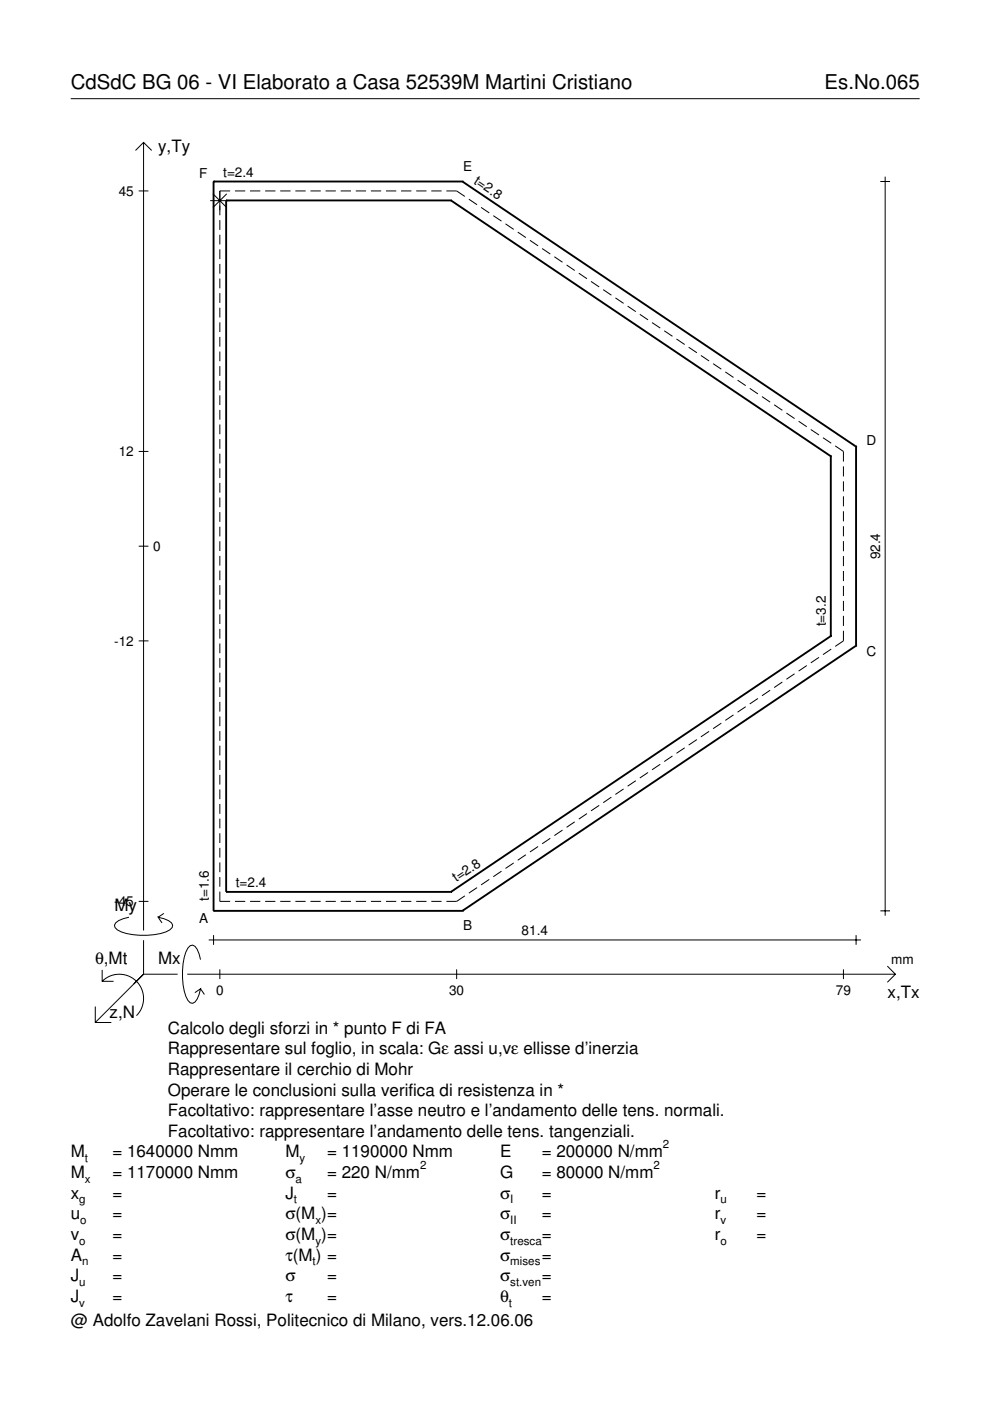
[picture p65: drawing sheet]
<svg xmlns="http://www.w3.org/2000/svg" width="210mm" height="297mm" viewBox="0 0 210 297" stroke-linecap="round" stroke-linejoin="round" font-family="sans-serif">
<defs><g id="words">
<g font-size="4.3">
<text x="15" y="18.9">CdSdC BG 06 - VI Elaborato a Casa 52539M Martini Cristiano</text>
<text x="174.8" y="18.9">Es.No.065</text>
</g>
<g font-size="3.6">
<text x="33.5" y="32.3">y,Ty</text>
<text x="24.3" y="193.2">My</text>
<text x="20.1" y="204.5">θ,Mt</text>
<text x="33.5" y="204.5">Mx</text>
<text x="23.2" y="215.8">z,N</text>
<text x="188.2" y="211.7">x,Tx</text>
<text x="35.6" y="219.2">Calcolo degli sforzi in * punto F di FA</text>
<text x="35.6" y="227.9">Rappresentare il cerchio di Mohr</text>
<text x="35.6" y="223.5">Rappresentare sul foglio, in scala: Gε assi u,vε ellisse d’inerzia</text>
<text x="35.6" y="232.3">Operare le conclusioni sulla verifica di resistenza in *</text>
<text x="35.6" y="236.7">Facoltativo: rappresentare l’asse neutro e l’andamento delle tens. normali.</text>
<text x="15" y="245.4">M</text>
<text x="23.8" y="245.4">= 1640000 Nmm</text>
<text x="35.6" y="241">Facoltativo: rappresentare l’andamento delle tens. tangenziali.</text>
<text x="60.5" y="245.4">M</text>
<text x="69.3" y="245.4">= 1190000 Nmm</text>
<text x="106" y="245.4">E</text>
<text x="114.9" y="245.4">= 200000 N/mm</text>
<text x="15" y="249.8">M</text>
<text x="23.8" y="249.8">= 1170000 Nmm</text>
<text x="60.5" y="249.8">σ</text>
<text x="69.3" y="249.8">= 220 N/mm</text>
<text x="106" y="249.8">G</text>
<text x="114.9" y="249.8">= 80000 N/mm</text>
<text x="15" y="254.2">x</text>
<text x="23.8" y="254.2">=</text>
<text x="60.5" y="254.2">J</text>
<text x="69.3" y="254.2">=</text>
<text x="106" y="254.2">σ</text>
<text x="114.9" y="254.2">=</text>
<text x="151.5" y="254.2">r</text>
<text x="160.4" y="254.2">=</text>
<text x="15" y="258.5">u</text>
<text x="15" y="262.9">v</text>
<text x="23.8" y="258.5">=</text>
<text x="23.8" y="262.9">=</text>
<text x="60.5" y="262.9">σ(M )=</text>
<text x="60.5" y="258.5">σ(M )=</text>
<text x="106" y="258.5">σ</text>
<text x="106" y="262.9">σ</text>
<text x="114.9" y="258.5">=</text>
<text x="114.9" y="262.9">=</text>
<text x="151.5" y="258.5">r</text>
<text x="151.5" y="262.9">r</text>
<text x="160.4" y="258.5">=</text>
<text x="160.4" y="262.9">=</text>
<text x="15" y="267.3">A</text>
<text x="23.8" y="267.3">=</text>
<text x="60.5" y="267.3">τ(M ) =</text>
<text x="106" y="267.3">σ</text>
<text x="114.9" y="267.3">=</text>
<text x="15" y="271.7">J</text>
<text x="23.8" y="271.7">=</text>
<text x="60.5" y="271.7">σ</text>
<text x="69.3" y="271.7">=</text>
<text x="106" y="271.7">σ</text>
<text x="114.9" y="271.7">=</text>
<text x="15" y="276">J</text>
<text x="15" y="281.2">@ Adolfo Zavelani Rossi, Politecnico di Milano, vers.12.06.06</text>
<text x="23.8" y="276">=</text>
<text x="60.5" y="276">τ</text>
<text x="69.3" y="276">=</text>
<text x="106" y="276">θ</text>
<text x="114.9" y="276">=</text>
</g>
<g font-size="2.9">
<text x="25.2" y="41.5">45</text>
<text x="42.2" y="37.7">F</text>
<text x="47.3" y="37.5">t=2.4</text>
<text x="98.2" y="36.2">E</text>
<text x="100.3" y="38.8" transform="rotate(34 100.3 38.8)">t=2.8</text>
<text x="183.7" y="94.3">D</text>
<text x="25.2" y="96.7">12</text>
<text x="32.5" y="116.8">0</text>
<text x="186.6" y="118.6" transform="rotate(-90 186.6 118.6)">92.4</text>
<text x="24.2" y="136.9">-12</text>
<text x="175.1" y="132.8" transform="rotate(-90 175.1 132.8)">t=3.2</text>
<text x="183.7" y="139.1">C</text>
<text x="44.2" y="191.1" transform="rotate(-90 44.2 191.1)">t=1.6</text>
<text x="50" y="188.1">t=2.4</text>
<text x="96.7" y="187.1" transform="rotate(-34 96.7 187.1)">t=2.8</text>
<text x="24.2" y="192.1">-45</text>
<text x="42.2" y="195.7">A</text>
<text x="98.2" y="197.2">B</text>
<text x="110.6" y="198.3">81.4</text>
<text x="189" y="204.5">mm</text>
<text x="45.8" y="210.9">0</text>
<text x="95.2" y="210.9">30</text>
<text x="177.2" y="210.9">79</text>
</g>
<g font-size="2.4">
<text x="140.6" y="243.4">2</text>
<text x="18" y="246.4">t</text>
<text x="18" y="250.8">x</text>
<text x="62.7" y="250.8">a</text>
<text x="63.5" y="246.4">y</text>
<text x="89.1" y="247.8">2</text>
<text x="138.6" y="247.8">2</text>
<text x="16.8" y="255.2">g</text>
<text x="62.3" y="255.2">t</text>
<text x="108.2" y="255.2">I</text>
<text x="152.7" y="255.2">u</text>
<text x="16.8" y="263.9">o</text>
<text x="17" y="259.5">o</text>
<text x="66.9" y="259.5">x</text>
<text x="66.9" y="263.9">y</text>
<text x="108.2" y="259.5">II</text>
<text x="108.2" y="263.9">tresca</text>
<text x="152.7" y="259.5">v</text>
<text x="152.7" y="263.9">o</text>
<text x="17.4" y="268.3">n</text>
<text x="66.3" y="268.3">t</text>
<text x="108.2" y="268.3">mises</text>
<text x="16.8" y="272.7">u</text>
<text x="108.2" y="272.7">st.ven</text>
<text x="16.8" y="277">v</text>
<text x="107.9" y="277">t</text>
</g>
</g></defs>
<g fill="none" stroke="#000" stroke-width=".21">
<path d="M15 20.9h180M28.7 31.9l1.7-1.7 1.8 1.7M30.4 30.2v167.1M186.6 38.5h2.1M187.7 37.5v156.7M29.4 40.5h2.1M44.6 42.5h4.1M45.2 41.1l2.9 2.9M46.6 46.7v2M46.6 49.8v2M46.6 52.9v2M46.6 56v2"/>
<path d="M46.6 59.1v2M48.1 41.1l-2.9 2.9M48.8 40.5h-2.2v5.1M49.8 40.5h2.2M53 40.5h2.2M56.2 40.5h2.2M59.4 40.5h2.2M62.6 40.5h2.2M65.8 40.5h2.2M69 40.5h2.2M72.2 40.5h2.2M75.4 40.5h2.2"/>
<path d="M78.6 40.5h2.2M81.8 40.5h2.2M85 40.5h2.2M88.2 40.5h2.2M91.4 40.5h2.2M94.6 40.5h2.2l1.8 1.2M99.4 42.2l1.7 1.2M102 44l1.7 1.1M104.6 45.7l1.7 1.2M107.2 47.5l1.7 1.1M109.8 49.2l1.7 1.2M112.4 51l1.7 1.1"/>
<path d="M114.9 52.7l1.8 1.2M117.5 54.4l1.8 1.2M120.1 56.2l1.8 1.2M122.7 57.9l1.7 1.2M125.3 59.7l1.7 1.1M46.6 62.2v2M46.6 65.2v2.1M46.6 68.3v2.1M46.6 71.4v2.1M46.6 74.5v2.1M46.6 77.6v2.1M127.9 61.4l1.7 1.2"/>
<path d="M130.5 63.2l1.7 1.1M133.1 64.9l1.7 1.2M135.7 66.6l1.7 1.2M138.2 68.4l1.8 1.2M140.8 70.1l1.8 1.2M143.4 71.9l1.8 1.1M146 73.6l1.8 1.2M148.6 75.4l1.7 1.1M151.2 77.1l1.7 1.2M153.8 78.9l1.7 1.1M29.4 95.7h2.1M46.6 80.7v2.1"/>
<path d="M46.6 83.8v2.1M46.6 86.9v2.1M46.6 90v2.1M46.6 93.1v2.1M46.6 96.2v2.1M46.6 99.3v2.1M156.4 80.6l1.7 1.2M159 82.3l1.7 1.2M161.6 84.1l1.7 1.2M164.1 85.8l1.8 1.2M166.7 87.6l1.8 1.1M169.3 89.3l1.8 1.2"/>
<path d="M171.9 91.1l1.7 1.1M174.5 92.8l1.7 1.2M177.1 94.5l1.7 1.2v2.2M178.8 98.9v2.1M29.4 115.8h2.1M46.6 102.4v2.1M46.6 105.5v2M46.6 108.6v2M46.6 111.7v2M46.6 114.8v2M46.6 117.9v2M178.8 102.1v2.1"/>
<path d="M178.8 105.2v2.2M178.8 108.4v2.1M178.8 111.6v2.1M178.8 114.7v2.2M178.8 117.9v2.1M29.4 135.9h2.1M46.6 121v2M46.6 124.1v2M46.6 127.1v2.1M46.6 130.2v2.1M46.6 133.3v2.1M46.6 136.4v2.1"/>
<path d="M46.6 139.5v2.1M173.6 139.4l-1.7 1.1M176.2 137.6l-1.7 1.2M178.8 121.1v2.1M178.8 124.2v2.2M178.8 127.4v2.1M178.8 130.6v2.1M178.8 133.7v2.2l-1.7 1.2M46.6 142.6v2.1M46.6 145.7v2.1M46.6 148.8v2.1M46.6 151.9v2.1"/>
<path d="M46.6 155v2.1M46.6 158.1v2.1M145.2 158.6l-1.8 1.1M147.8 156.8l-1.8 1.2M150.3 155.1l-1.7 1.1M152.9 153.3l-1.7 1.2M155.5 151.6l-1.7 1.1M158.1 149.8l-1.7 1.2M160.7 148.1l-1.7 1.2M163.3 146.3l-1.7 1.2M165.9 144.6l-1.8 1.2M168.5 142.9l-1.8 1.1"/>
<path d="M171.1 141.1l-1.8 1.2M46.6 161.2v2.1M46.6 164.3v2.1M46.6 167.4v2M46.6 170.5v2M46.6 173.6v2M46.6 176.7v2M46.6 179.8v2M114.1 179.5l-1.7 1.1M116.7 177.7l-1.8 1.2M119.3 176l-1.8 1.2M121.9 174.2l-1.8 1.2"/>
<path d="M124.4 172.5l-1.7 1.2M127 170.8l-1.7 1.1M129.6 169l-1.7 1.2M132.2 167.3l-1.7 1.1M134.8 165.5l-1.7 1.2M137.4 163.8l-1.7 1.2M140 162l-1.8 1.2M142.6 160.3l-1.8 1.2M27.3 194.5a3.6 3.6 0 0 0-3 1.7l.1 .5a5.6 5.6 0 0 0 3.8 1.5 13.4 13.4 0 0 0 7.8-1l.5-.5 .1-.5a3.6 3.6 0 0 0-3.1-1.7l.8 1.2M29.4 191.1h2.1M30.4 199.3v7.3M34.7 193.7l-1.2 .8"/>
<path d="M44.2 199.3h138.3M45.3 198.3v2M46.6 189v2.1h2.2M46.6 182.9v2M46.6 186v2M49.8 191.1h2.2M53 191.1h2.2M56.2 191.1h2.2M59.4 191.1h2.2M62.6 191.1h2.2M65.8 191.1h2.2M69 191.1h2.2"/>
<path d="M72.2 191.1h2.2M75.4 191.1h2.2M78.6 191.1h2.2M81.8 191.1h2.2M85 191.1h2.2M88.2 191.1h2.2M91.4 191.1h2.2M98.6 189.9l-1.8 1.2h-2.2M101.1 188.2l-1.7 1.2M103.7 186.5l-1.7 1.1M106.3 184.7l-1.7 1.2M108.9 183l-1.7 1.1"/>
<path d="M111.5 181.2l-1.7 1.2M181.5 198.3v2M186.6 193.1h2.1M20.2 213.4v3.4h3.4M21.7 208.1a5.1 5.1 0 0 1 7.2 0 5.1 5.1 0 0 1 0 7.2M21.7 205.6v2.5h2.4M30.4 206.6l-10.2 10.2M30.4 206.6h7.2M39.7 206.6h150.1M42.5 203.5a3.6 3.6 0 0 0-1.7-3.1l-.5 .1a5.7 5.7 0 0 0-1.5 3.8 13.3 13.3 0 0 0 1 7.8l.5 .5 .5 .1a3.6 3.6 0 0 0 1.7-3.1l-1.2 .9M42.5 209.6l.8 1.3M46.6 205.5v2.1"/>
<path d="M96.8 205.5v2.1M178.8 205.5v2.1M188.1 204.8l1.7 1.8-1.7 1.7"/>
</g>
<g fill="none" stroke="#000" stroke-width=".4">
<path d="M45.3 38.5h.1M45.3 38.5h52.7M45.3 38.5v154.6M98 38.5h.1M98 38.5l83.5 56.2M47.9 42.5h.1M47.9 42.5h47.7M47.9 42.5v146.6M95.6 42.5h.1M95.6 42.5l80.5 54.2M176.1 96.7h.1M176.1 96.7v38.2"/>
<path d="M181.5 94.7h.1M181.5 94.7v42.2M176.1 134.9h.1M176.1 134.9l-80.5 54.2M181.5 136.9h.1M181.5 136.9l-83.5 56.2M45.3 193.1h.1M45.3 193.1h52.7M47.9 189.1h.1M47.9 189.1h47.7M95.6 189.1h.1M98 193.1h.1"/>
</g>
<use href="#words"/>
</svg>
